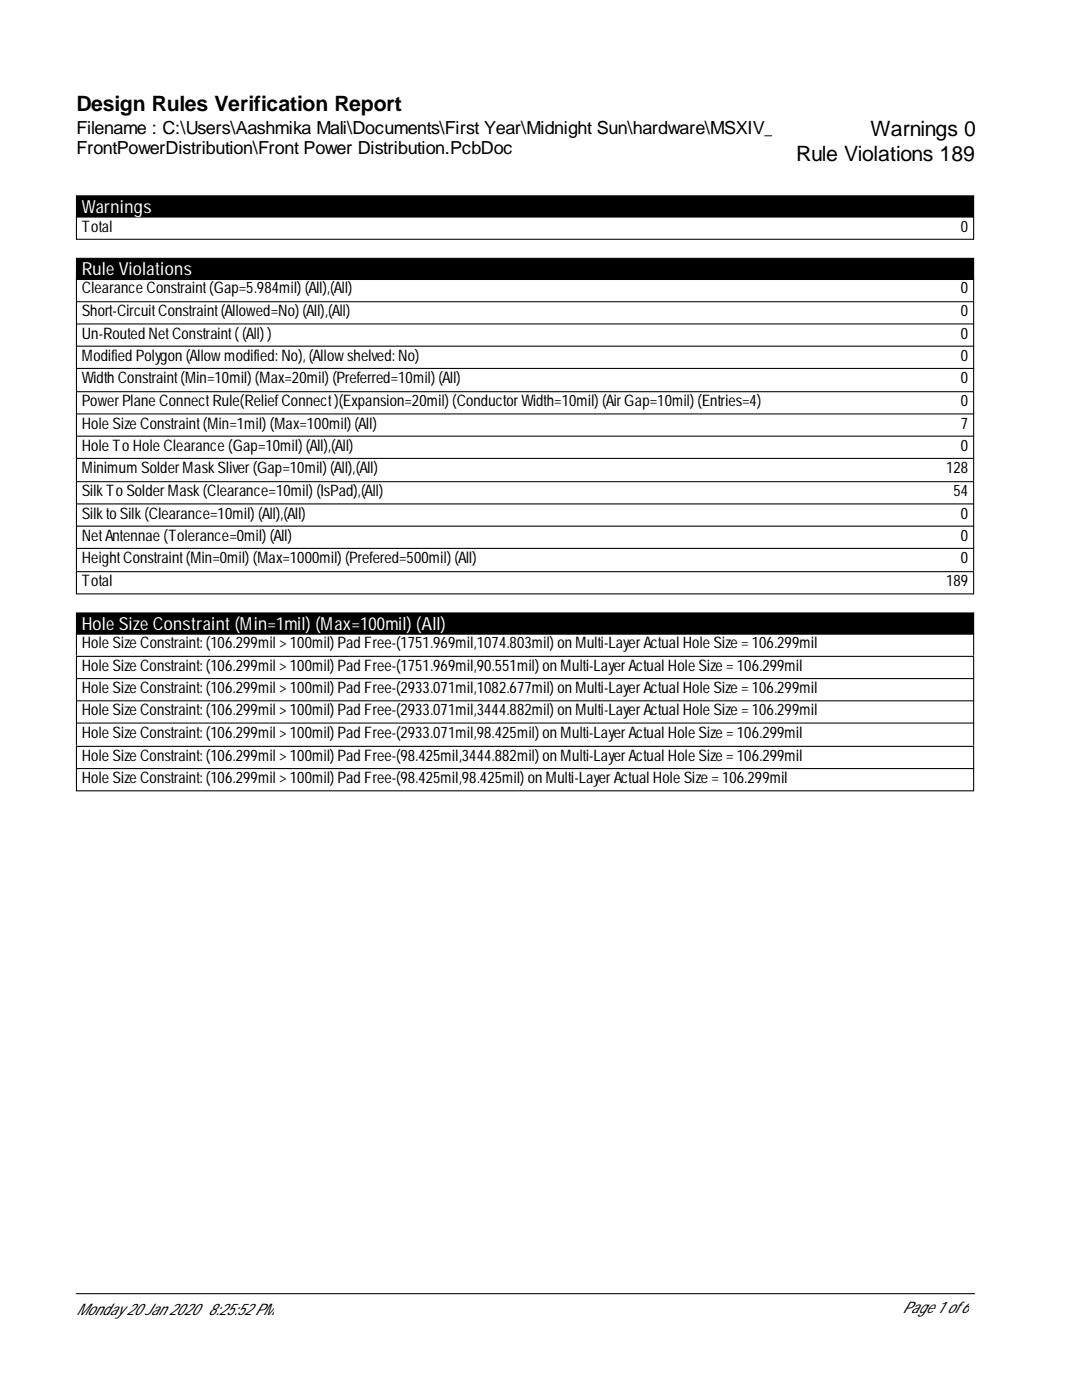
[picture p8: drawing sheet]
<svg xmlns="http://www.w3.org/2000/svg" width="459mm" height="593mm" viewBox="0 0 459 593" stroke-linecap="round" stroke-linejoin="round" font-family="sans-serif">
<defs><g id="words">
<g font-size="9">
<text x="32.4" y="47.1">Design Rules Verification Report</text>
<text x="368.6" y="57.5">Warnings 0</text>
<text x="337.1" y="68.2">Rule Violations 189</text>
</g>
<g font-size="7.6">
<text x="32.4" y="56.7">Filename : C:\Users\Aashmika Mali\Documents\First Year\Midnight Sun\hardware\MSXIV_</text>
<text x="32.4" y="65.2">FrontPowerDistribution\Front Power Distribution.PcbDoc</text>
</g>
<g font-size="7.6" fill="#fff">
<text x="34.6" y="90.1">Warnings</text>
<text x="34.6" y="116.5">RuleViolations</text>
<text x="34.6" y="266.8">HoleSize Constraint(Min=1mil) (Max=100mil) (All)</text>
</g>
<g font-size="6.7">
<text x="34.6" y="98.1">Total</text>
<text x="406.8" y="98.1">0</text>
<text x="34.6" y="124.1">ClearanceConstraint(Gap=5.984mil) (All),(All)</text>
<text x="406.8" y="124.1">0</text>
<text x="34.6" y="134">Short-CircuitConstraint(Allowed=No) (All),(All)</text>
<text x="406.8" y="134">0</text>
<text x="34.6" y="143.4">Un-RoutedNetConstraint((All) )</text>
<text x="406.8" y="143.4">0</text>
<text x="34.6" y="152.8">ModifiedPolygon(Allowmodified: No), (Allowshelved: No)</text>
<text x="406.8" y="152.8">0</text>
<text x="34.6" y="162.3">WidthConstraint(Min=10mil) (Max=20mil) (Preferred=10mil) (All)</text>
<text x="406.8" y="162.3">0</text>
<text x="34.6" y="172.1">PowerPlaneConnectRule(ReliefConnect)(Expansion=20mil) (ConductorWidth=10mil) (AirGap=10mil) (Entries=4)</text>
<text x="406.8" y="172.1">0</text>
<text x="34.6" y="181.5">HoleSizeConstraint(Min=1mil) (Max=100mil) (All)</text>
<text x="406.8" y="181.5">7</text>
<text x="34.6" y="191">HoleToHoleClearance(Gap=10mil) (All),(All)</text>
<text x="406.8" y="191">0</text>
<text x="34.6" y="200.4">MinimumSolderMaskSliver(Gap=10mil) (All),(All)</text>
<text x="400.5" y="200.4">128</text>
<text x="34.6" y="210.2">SilkToSolderMask(Clearance=10mil) (IsPad),(All)</text>
<text x="403.6" y="210.2">54</text>
<text x="34.6" y="219.7">SilktoSilk(Clearance=10mil) (All),(All)</text>
<text x="406.8" y="219.7">0</text>
<text x="34.6" y="229.1">NetAntennae(Tolerance=0mil) (All)</text>
<text x="406.8" y="229.1">0</text>
<text x="34.6" y="238.5">HeightConstraint(Min=0mil) (Max=1000mil) (Prefered=500mil) (All)</text>
<text x="406.8" y="238.5">0</text>
<text x="34.6" y="248.4">Total</text>
<text x="400.5" y="248.4">189</text>
<text x="34.6" y="274.4">HoleSizeConstraint: (106.299mil &gt;100mil) PadFree-(1751.969mil,1074.803mil) onMulti-LayerActual HoleSize=106.299mil</text>
<text x="34.6" y="284.2">HoleSizeConstraint: (106.299mil &gt;100mil) PadFree-(1751.969mil,90.551mil) onMulti-LayerActual HoleSize=106.299mil</text>
<text x="34.6" y="293.6">HoleSizeConstraint: (106.299mil &gt;100mil) PadFree-(2933.071mil,1082.677mil) onMulti-LayerActual HoleSize=106.299mil</text>
<text x="34.6" y="303.1">HoleSizeConstraint: (106.299mil &gt;100mil) PadFree-(2933.071mil,3444.882mil) onMulti-LayerActual HoleSize=106.299mil</text>
<text x="34.6" y="312.5">HoleSizeConstraint: (106.299mil &gt;100mil) PadFree-(2933.071mil,98.425mil) onMulti-LayerActual HoleSize=106.299mil</text>
<text x="34.6" y="322.3">HoleSizeConstraint: (106.299mil &gt;100mil) PadFree-(98.425mil,3444.882mil) onMulti-LayerActual HoleSize=106.299mil</text>
<text x="34.6" y="331.8">HoleSizeConstraint: (106.299mil &gt;100mil) PadFree-(98.425mil,98.425mil) onMulti-LayerActual HoleSize=106.299mil</text>
<text x="32.4" y="556.8">Monday20Jan2020</text>
<text x="88.1" y="556.8">8:25:52PM</text>
<text x="382.1" y="556.4">Page1 of6</text>
</g>
</g></defs>
<path d="M32.4 83h379.8v8.9h-379.8zM32.4 109.4h379.8v9h-379.8zM32.4 259.6h379.8v9h-379.8z" fill="#000" stroke="#000" stroke-width=".45"/>
<g fill="none" stroke="#000" stroke-width=".45">
<path d="M32.4 91.9v9.5h379.8v-9.5M32.4 117.9v9.5M412.2 117.9v9.5M32.4 137.2h379.8M32.4 146.6h379.8M32.4 156.1h379.8M32.4 165.5v-37.7h379.8v37.7M32.4 175.3h379.8M32.4 184.8h379.8M32.4 194.2h379.8M32.4 203.6v-37.7h379.8v37.7M32.4 213.5h379.8"/>
<path d="M32.4 222.9h379.8M32.4 232.3h379.8M32.4 241.7v-37.7h379.8v37.7M32.4 242.2h379.8v9.4h-379.8zM32.4 268.2v9.4M412.2 268.2v9.4M32.4 287.4h379.8M32.4 296.9h379.8M32.4 315.7v-37.7h379.8v37.7M32.4 316.1h379.8v18.9h-379.8zM32.4 306.3h379.8M32.4 325.6h379.8"/>
<path d="M32.4 548h380.2"/>
</g>
<use href="#words"/>
</svg>
